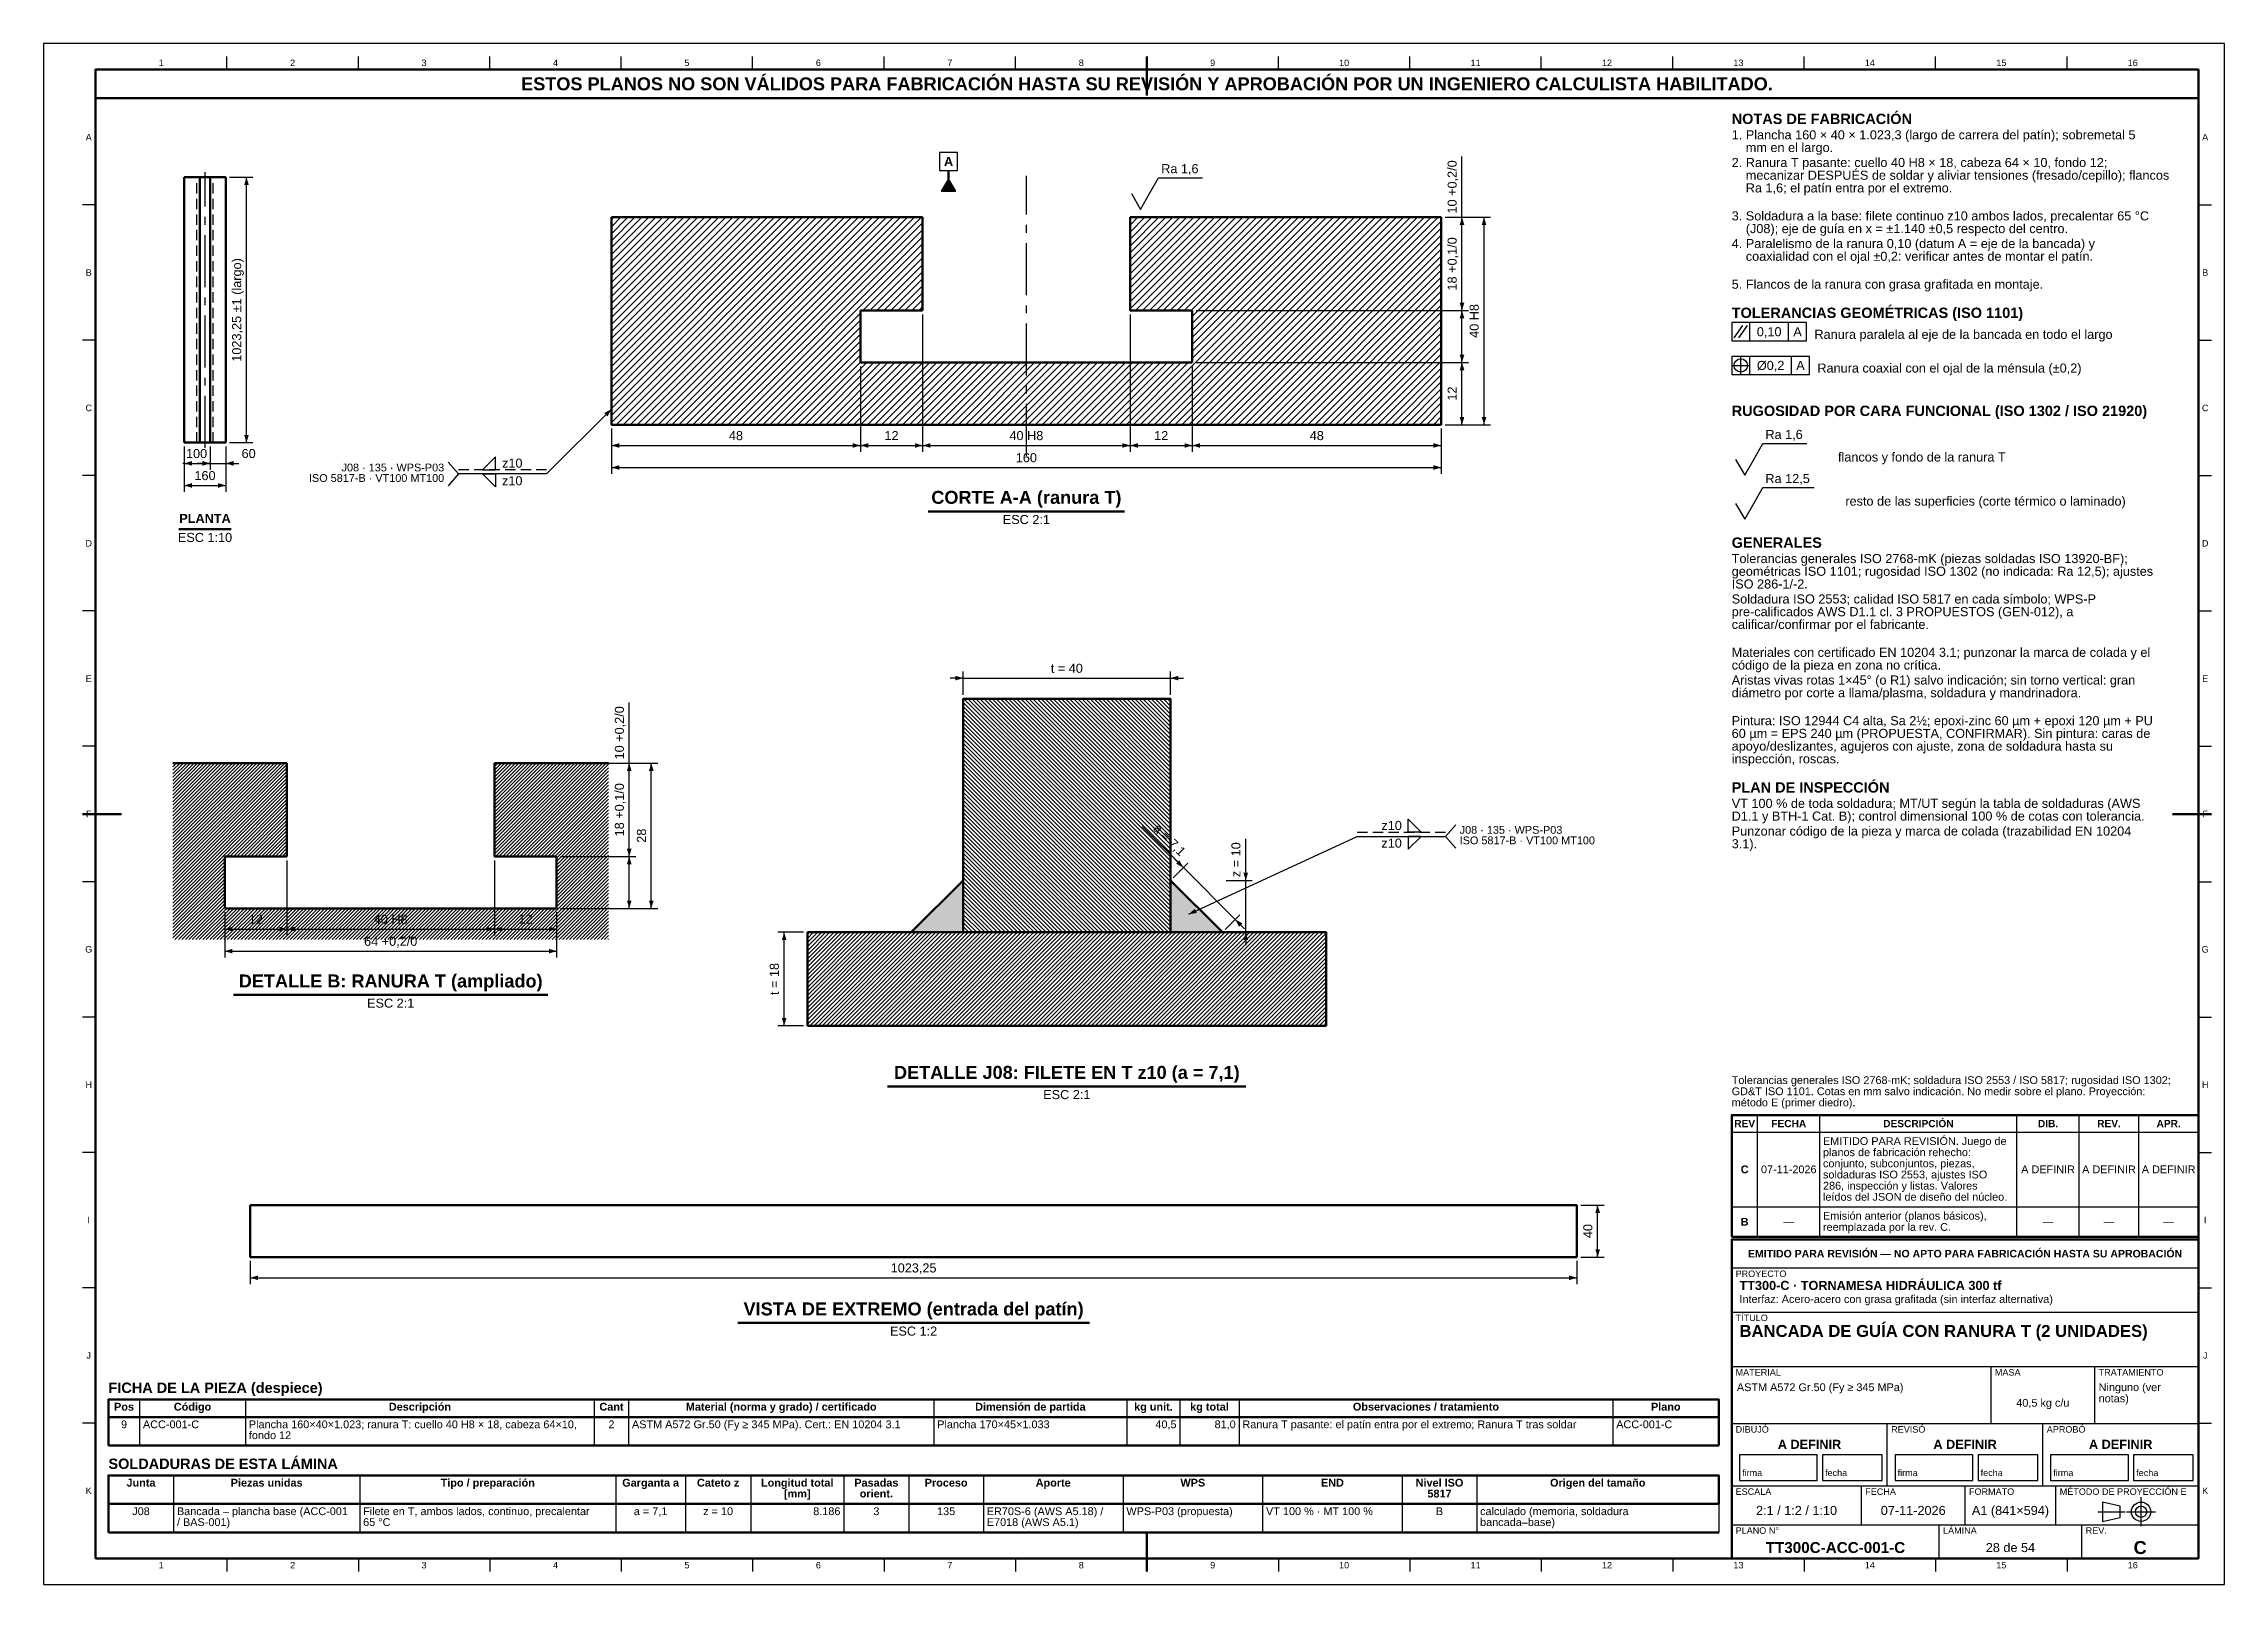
# Model space of a CAD drawing. Header units: millimetres. Extents: x 0 to 841, y 0 to 594.
import ezdxf
from ezdxf.enums import TextEntityAlignment as Align

# ---------------------------------------------------------------- set-up
doc = ezdxf.new("R2010")
doc.units = ezdxf.units.MM
doc.linetypes.add('EJE', pattern=[31, 20, -4, 3, -4])
doc.linetypes.add('OCULTO', pattern=[6, 4, -2])
for name, color, linetype, lineweight in [('ACH', 7, 'CONTINUOUS', 13), ('COTA', 7, 'CONTINUOUS', 25), ('EJE', 7, 'EJE', 25), ('FINA', 7, 'CONTINUOUS', 25), ('MARCO', 7, 'CONTINUOUS', 70), ('OCU', 7, 'OCULTO', 25), ('TXT', 7, 'CONTINUOUS', 25), ('VIS', 7, 'CONTINUOUS', 50)]:
    doc.layers.add(name, color=color, linetype=linetype, lineweight=lineweight)
doc.styles.add('STD', font='LiberationSans-Regular.ttf')
doc.styles.add('STDB', font='LiberationSans-Bold.ttf')

msp = doc.modelspace()

# ---------------------------------------------------------------- texts
at = {"layer": 'TXT'}
for s, height, style, p in [('1', 2.5, 'STD', (45.34, 586.6)), ('2', 2.5, 'STD', (96.03, 586.6)), ('3', 2.5, 'STD', (146.72, 586.6)), ('ESTOS PLANOS NO SON VÁLIDOS PARA FABRICACIÓN HASTA SU REVISIÓN Y APROBACIÓN POR UN INGENIERO CALCULISTA HABILITADO.', 5, 'STDB', (425.5, 578.5)), ('4', 2.5, 'STD', (197.41, 586.6)), ('5', 2.5, 'STD', (248.09, 586.6)), ('6', 2.5, 'STD', (298.78, 586.6)), ('7', 2.5, 'STD', (349.47, 586.6)), ('8', 2.5, 'STD', (400.16, 586.6)), ('9', 2.5, 'STD', (450.84, 586.6)), ('10', 2.5, 'STD', (501.53, 586.6)), ('11', 2.5, 'STD', (552.22, 586.6)), ('12', 2.5, 'STD', (602.91, 586.6)), ('13', 2.5, 'STD', (653.59, 586.6)), ('14', 2.5, 'STD', (704.28, 586.6)), ('15', 2.5, 'STD', (754.97, 586.6)), ('16', 2.5, 'STD', (805.66, 586.6)), ('A', 2.5, 'STD', (17.4, 557.91)), ('A', 2.5, 'STD', (833.6, 557.91)), ('A', 3.5, 'STDB', (348.99, 548.58)), ('B', 2.5, 'STD', (17.4, 505.73)), ('B', 2.5, 'STD', (833.6, 505.73)), ('0,10', 3.5, 'STD', (665.45, 482.93)), ('A', 3.5, 'STD', (676.4, 482.93)), ('Ø0,2', 3.5, 'STD', (666.01, 469.93)), ('A', 3.5, 'STD', (677.53, 469.93)), ('C', 2.5, 'STD', (17.4, 453.55)), ('C', 2.5, 'STD', (833.6, 453.55)), ('D', 2.5, 'STD', (17.4, 401.36)), ('D', 2.5, 'STD', (833.6, 401.36)), ('E', 2.5, 'STD', (17.4, 349.18)), ('E', 2.5, 'STD', (833.6, 349.18)), ('F', 2.5, 'STD', (17.4, 297)), ('F', 2.5, 'STD', (833.6, 297)), ('G', 2.5, 'STD', (17.4, 244.82)), ('G', 2.5, 'STD', (833.6, 244.82)), ('H', 2.5, 'STD', (17.4, 192.64)), ('H', 2.5, 'STD', (833.6, 192.64)), ('REV', 2.8, 'STDB', (656, 177.65)), ('FECHA', 2.8, 'STDB', (673, 177.65)), ('DESCRIPCIÓN', 2.8, 'STDB', (723, 177.65)), ('DIB.', 2.8, 'STDB', (773, 177.65)), ('REV.', 2.8, 'STDB', (796.5, 177.65)), ('APR.', 2.8, 'STDB', (819.5, 177.65)), ('C', 3, 'STDB', (656, 160)), ('07-11-2026', 3, 'STD', (673, 160)), ('A DEFINIR', 3, 'STD', (773, 160)), ('A DEFINIR', 3, 'STD', (796.5, 160)), ('A DEFINIR', 3, 'STD', (819.5, 160)), ('I', 2.5, 'STD', (17.4, 140.45)), ('B', 3, 'STDB', (656, 139.8)), ('—', 3, 'STD', (673, 139.8)), ('—', 3, 'STD', (773, 139.8)), ('—', 3, 'STD', (796.5, 139.8)), ('—', 3, 'STD', (819.5, 139.8)), ('I', 2.5, 'STD', (833.6, 140.45)), ('EMITIDO PARA REVISIÓN — NO APTO PARA FABRICACIÓN HASTA SU APROBACIÓN', 2.9, 'STDB', (741, 127.5)), ('J', 2.5, 'STD', (17.4, 88.27)), ('J', 2.5, 'STD', (833.6, 88.27)), ('Pos', 3, 'STDB', (31.01, 68.5)), ('Código', 3, 'STDB', (57.43, 68.5)), ('Descripción', 3, 'STDB', (145.12, 68.5)), ('Cant', 3, 'STDB', (218.99, 68.5)), ('Material (norma y grado) / certificado', 3, 'STDB', (284.45, 68.5)), ('Dimensión de partida', 3, 'STDB', (380.54, 68.5)), ('kg unit.', 3, 'STDB', (427.99, 68.5)), ('kg total', 3, 'STDB', (449.61, 68.5)), ('Observaciones / tratamiento', 3, 'STDB', (533.09, 68.5)), ('Plano', 3, 'STDB', (625.58, 68.5)), ('40,5 kg c/u', 3, 'STD', (771, 70)), ('9', 3, 'STD', (31.01, 61.7)), ('2', 3, 'STD', (218.99, 61.7)), ('A DEFINIR', 3.5, 'STDB', (681, 54)), ('A DEFINIR', 3.5, 'STDB', (741, 54)), ('A DEFINIR', 3.5, 'STDB', (801, 54)), ('K', 2.5, 'STD', (17.4, 36.09)), ('Junta', 3, 'STDB', (37.56, 39.2)), ('Piezas unidas', 3, 'STDB', (86.02, 39.2)), ('Tipo / preparación', 3, 'STDB', (171.28, 39.2)), ('Garganta a', 3, 'STDB', (234.09, 39.2)), ('Cateto z', 3, 'STDB', (260.12, 39.2)), ('Longitud total', 3, 'STDB', (290.63, 39.2)), ('[mm]', 3, 'STDB', (290.63, 35)), ('Pasadas', 3, 'STDB', (321.14, 39.2)), ('orient.', 3, 'STDB', (321.14, 35)), ('Proceso', 3, 'STDB', (348.06, 39.2)), ('Aporte', 3, 'STDB', (389.34, 39.2)), ('WPS', 3, 'STDB', (443.19, 39.2)), ('END', 3, 'STDB', (497.03, 39.2)), ('Nivel ISO', 3, 'STDB', (538.31, 39.2)), ('5817', 3, 'STDB', (538.31, 35)), ('Origen del tamaño', 3, 'STDB', (599.34, 39.2)), ('K', 2.5, 'STD', (833.6, 36.09)), ('J08', 3, 'STD', (37.56, 28.2)), ('a = 7,1', 3, 'STD', (234.09, 28.2)), ('z = 10', 3, 'STD', (260.12, 28.2)), ('3', 3, 'STD', (321.14, 28.2)), ('135', 3, 'STD', (348.06, 28.2)), ('B', 3, 'STD', (538.31, 28.2)), ('2:1 / 1:2 / 1:10', 3.5, 'STD', (676, 28.5)), ('07-11-2026', 3.5, 'STD', (721, 28.5)), ('A1 (841×594)', 3.5, 'STD', (758.5, 28.5)), ('1', 2.5, 'STD', (45.34, 7.4)), ('2', 2.5, 'STD', (96.03, 7.4)), ('3', 2.5, 'STD', (146.72, 7.4)), ('4', 2.5, 'STD', (197.41, 7.4)), ('5', 2.5, 'STD', (248.09, 7.4)), ('6', 2.5, 'STD', (298.78, 7.4)), ('7', 2.5, 'STD', (349.47, 7.4)), ('8', 2.5, 'STD', (400.16, 7.4)), ('9', 2.5, 'STD', (450.84, 7.4)), ('10', 2.5, 'STD', (501.53, 7.4)), ('11', 2.5, 'STD', (552.22, 7.4)), ('12', 2.5, 'STD', (602.91, 7.4)), ('13', 2.5, 'STD', (653.59, 7.4)), ('TT300C-ACC-001-C', 4.2, 'STDB', (691, 14.2)), ('14', 2.5, 'STD', (704.28, 7.4)), ('28 de 54', 3.5, 'STD', (758.5, 14.2)), ('15', 2.5, 'STD', (754.97, 7.4)), ('16', 2.5, 'STD', (805.66, 7.4)), ('C', 5, 'STDB', (808.5, 14.2))]:
    msp.add_text(s, height=height, dxfattribs=dict(at, style=style)).set_placement(p, align=Align.MIDDLE_CENTER)
for s, height, style, p in [('NOTAS DE FABRICACIÓN', 4, 'STDB', (651, 567)), ('1. Plancha 160 × 40 × 1.023,3 (largo de carrera del patín); sobremetal 5', 3.5, 'STD', (651, 560.6)), ('    mm en el largo.', 3.5, 'STD', (651, 555.7)), ('2. Ranura T pasante: cuello 40 H8 × 18, cabeza 64 × 10, fondo 12;', 3.5, 'STD', (651, 549.93)), ('    mecanizar DESPUÉS de soldar y aliviar tensiones (fresado/cepillo); flancos', 3.5, 'STD', (651, 545.03)), ('    Ra 1,6; el patín entra por el extremo.', 3.5, 'STD', (651, 540.13)), ('3. Soldadura a la base: filete continuo z10 ambos lados, precalentar 65 °C', 3.5, 'STD', (651, 529.35)), ('    (J08); eje de guía en x = ±1.140 ±0,5 respecto del centro.', 3.5, 'STD', (651, 524.45)), ('4. Paralelismo de la ranura 0,10 (datum A = eje de la bancada) y', 3.5, 'STD', (651, 518.68)), ('    coaxialidad con el ojal ±0,2: verificar antes de montar el patín.', 3.5, 'STD', (651, 513.78)), ('5. Flancos de la ranura con grasa grafitada en montaje.', 3.5, 'STD', (651, 503)), ('TOLERANCIAS GEOMÉTRICAS (ISO 1101)', 4, 'STDB', (651, 492.23)), ('RUGOSIDAD POR CARA FUNCIONAL (ISO 1302 / ISO 21920)', 4, 'STDB', (651, 454.43)), ('GENERALES', 4, 'STDB', (651, 403.63)), ('Tolerancias generales ISO 2768-mK (piezas soldadas ISO 13920-BF);', 3.5, 'STD', (651, 397.23)), ('geométricas ISO 1101; rugosidad ISO 1302 (no indicada: Ra 12,5); ajustes', 3.5, 'STD', (651, 392.33)), ('ISO 286-1/-2.', 3.5, 'STD', (651, 387.43)), ('Soldadura ISO 2553; calidad ISO 5817 en cada símbolo; WPS-P', 3.5, 'STD', (651, 381.65)), ('calificar/confirmar por el fabricante.', 3.5, 'STD', (651, 371.85)), ('pre-calificados AWS D1.1 cl. 3 PROPUESTOS (GEN-012), a', 3.5, 'STD', (651, 376.75)), ('código de la pieza en zona no crítica.', 3.5, 'STD', (651, 356.18)), ('Materiales con certificado EN 10204 3.1; punzonar la marca de colada y el', 3.5, 'STD', (651, 361.08)), ('Aristas vivas rotas 1×45° (o R1) salvo indicación; sin torno vertical: gran', 3.5, 'STD', (651, 350.4)), ('diámetro por corte a llama/plasma, soldadura y mandrinadora.', 3.5, 'STD', (651, 345.5)), ('60 µm = EPS 240 µm (PROPUESTA, CONFIRMAR). Sin pintura: caras de', 3.5, 'STD', (651, 329.83)), ('Pintura: ISO 12944 C4 alta, Sa 2½; epoxi-zinc 60 µm + epoxi 120 µm + PU', 3.5, 'STD', (651, 334.73)), ('apoyo/deslizantes, agujeros con ajuste, zona de soldadura hasta su', 3.5, 'STD', (651, 324.93)), ('inspección, roscas.', 3.5, 'STD', (651, 320.03)), ('VT 100 % de toda soldadura; MT/UT según la tabla de soldaduras (AWS', 3.5, 'STD', (651, 302.85)), ('PLAN DE INSPECCIÓN', 4, 'STDB', (651, 309.25)), ('D1.1 y BTH-1 Cat. B); control dimensional 100 % de cotas con tolerancia.', 3.5, 'STD', (651, 297.95)), ('J08 · 135 · WPS-P03', 3, 'STD', (546.09, 292.38)), ('ISO 5817-B · VT100 MT100', 3, 'STD', (546.09, 288.33)), ('3.1).', 3.5, 'STD', (651, 287.28)), ('Punzonar código de la pieza y marca de colada (trazabilidad EN 10204', 3.5, 'STD', (651, 292.18)), ('planos de fabricación rehecho:', 3, 'STD', (686.2, 168.1)), ('EMITIDO PARA REVISIÓN. Juego de', 3, 'STD', (686.2, 172.4)), ('conjunto, subconjuntos, piezas,', 3, 'STD', (686.2, 163.8)), ('soldaduras ISO 2553, ajustes ISO', 3, 'STD', (686.2, 159.5)), ('286, inspección y listas. Valores', 3, 'STD', (686.2, 155.2)), ('leídos del JSON de diseño del núcleo.', 3, 'STD', (686.2, 150.9)), ('Emisión anterior (planos básicos),', 3, 'STD', (686.2, 143.6)), ('reemplazada por la rev. C.', 3, 'STD', (686.2, 139.3)), ('PROYECTO', 2.5, 'STD', (652.5, 121)), ('TT300-C · TORNAMESA HIDRÁULICA 300 tf', 3.5, 'STDB', (654, 117)), ('Interfaz: Acero-acero con grasa grafitada (sin interfaz alternativa)', 3, 'STD', (654, 111.5)), ('TÍTULO', 2.5, 'STD', (652.5, 104)), ('BANCADA DE GUÍA CON RANURA T (2 UNIDADES)', 4.6, 'STDB', (654, 100)), ('FICHA DE LA PIEZA (despiece)', 4, 'STDB', (25, 77.8)), ('MATERIAL', 2.5, 'STD', (652.5, 83)), ('ASTM A572 Gr.50 (Fy ≥ 345 MPa)', 3, 'STD', (653, 77.5)), ('MASA', 2.5, 'STD', (752.5, 83)), ('TRATAMIENTO', 2.5, 'STD', (792.5, 83)), ('Ninguno (ver', 3, 'STD', (792.5, 77.5)), ('notas)', 3, 'STD', (792.5, 73.2)), ('DIBUJÓ', 2.5, 'STD', (652.5, 61)), ('REVISÓ', 2.5, 'STD', (712.5, 61)), ('APROBÓ', 2.5, 'STD', (772.5, 61)), ('SOLDADURAS DE ESTA LÁMINA', 4, 'STDB', (25, 48.5)), ('ESCALA', 2.5, 'STD', (652.5, 37)), ('FECHA', 2.5, 'STD', (702.5, 37)), ('FORMATO', 2.5, 'STD', (742.5, 37)), ('MÉTODO DE PROYECCIÓN E', 2.5, 'STD', (777.5, 37)), ('PLANO N°', 2.5, 'STD', (652.5, 22)), ('LÁMINA', 2.5, 'STD', (732.5, 22)), ('REV.', 2.5, 'STD', (787.5, 22))]:
    msp.add_text(s, height=height, dxfattribs=dict(at, style=style)).set_placement(p, align=Align.TOP_LEFT)
at = {"layer": 'TXT', "style": 'STD'}
for s, height, p in [('Ra 1,6', 3.5, (430.99, 542.98)), ('Ra 1,6', 3.5, (664, 440.53)), ('Ra 12,5', 3.5, (664, 423.53)), ('Tolerancias generales ISO 2768-mK; soldadura ISO 2553 / ISO 5817; rugosidad ISO 1302;', 3, (651, 192)), ('GD&T ISO 1101. Cotas en mm salvo indicación. No medir sobre el plano. Proyección:', 3, (651, 187.7)), ('método E (primer diedro).', 3, (651, 183.4)), ('firma', 2.5, (655, 41)), ('fecha', 2.5, (687, 41)), ('firma', 2.5, (715, 41)), ('fecha', 2.5, (747, 41)), ('firma', 2.5, (775, 41)), ('fecha', 2.5, (807, 41))]:
    msp.add_text(s, height=height, dxfattribs=at).set_placement(p, align=Align.BOTTOM_LEFT)
for s, rotation, p in [('10 +0,2/0', 90, (545.99, 538.76)), ('18 +0,1/0', 90, (545.99, 509.08)), ('1023,25 ±1 (largo)', 90, (77.24, 491.33)), ('40 H8', 90, (554.49, 487.08)), ('12', 90, (545.99, 459.08)), ('10 +0,2/0', 90, (224.84, 328.3)), ('18 +0,1/0', 90, (224.84, 298.63)), ('28', 90, (233.34, 288.63)), ('a = 7,1', -45, (432.22, 285.06)), ('z = 10', 90, (462.59, 279.38)), ('t = 18', 90, (284.59, 233.38)), ('40', 90, (598.31, 136.2))]:
    msp.add_text(s, height=3.5, rotation=rotation, dxfattribs=at).set_placement(p, align=Align.BOTTOM_CENTER)
for s, height, p in [('Ranura paralela al eje de la bancada en todo el largo', 3.5, (682.9, 481.93)), ('Ranura coaxial con el ojal de la ménsula (±0,2)', 3.5, (684.03, 468.93)), ('z10', 3.5, (176.79, 432.28)), ('flancos y fondo de la ranura T', 3.5, (691.99, 434.63)), ('z10', 3.5, (176.79, 425.48)), ('resto de las superficies (corte térmico o laminado)', 3.5, (694.82, 417.63)), ('ACC-001-C', 3, (38.31, 61.7)), ('fondo 12', 3, (79.15, 57.5)), ('Plancha 160×40×1.023; ranura T: cuello 40 H8 × 18, cabeza 64×10,', 3, (79.15, 61.7)), ('ASTM A572 Gr.50 (Fy ≥ 345 MPa). Cert.: EN 10204 3.1', 3, (226.89, 61.7)), ('Plancha 170×45×1.033', 3, (344.61, 61.7)), ('Ranura T pasante: el patín entra por el extremo; Ranura T tras soldar', 3, (462.32, 61.7)), ('ACC-001-C', 3, (606.46, 61.7)), ('/ BAS-001)', 3, (51.43, 24)), ('Bancada – plancha base (ACC-001', 3, (51.43, 28.2)), ('65 °C', 3, (123.22, 24)), ('Filete en T, ambos lados, continuo, precalentar', 3, (123.22, 28.2)), ('ER70S-6 (AWS A5.18) /', 3, (363.72, 28.2)), ('E7018 (AWS A5.1)', 3, (363.72, 24)), ('WPS-P03 (propuesta)', 3, (417.57, 28.2)), ('VT 100 % · MT 100 %', 3, (471.41, 28.2)), ('calculado (memoria, soldadura', 3, (553.97, 28.2)), ('bancada–base)', 3, (553.97, 24))]:
    msp.add_text(s, height=height, dxfattribs=at).set_placement(p, align=Align.MIDDLE_LEFT)
at = {"layer": 'TXT'}
for s, height, style, p in [('100', 3.5, 'STD', (58.99, 433.17)), ('60', 3.5, 'STD', (79.07, 433.17)), ('48', 3.5, 'STD', (266.99, 440.08)), ('12', 3.5, 'STD', (326.99, 440.08)), ('40 H8', 3.5, 'STD', (378.99, 440.08)), ('12', 3.5, 'STD', (430.99, 440.08)), ('48', 3.5, 'STD', (490.99, 440.08)), ('160', 3.5, 'STD', (62.24, 424.67)), ('160', 3.5, 'STD', (378.99, 431.58)), ('CORTE A-A (ranura T)', 5, 'STDB', (378.99, 415.08)), ('PLANTA', 3.5, 'STDB', (62.24, 408.17)), ('t = 40', 3.5, 'STD', (394.59, 350.38)), ('12', 3.5, 'STD', (81.84, 253.63)), ('40 H8', 3.5, 'STD', (133.84, 253.63)), ('12', 3.5, 'STD', (185.84, 253.63)), ('64 +0,2/0', 3.5, 'STD', (133.84, 245.13)), ('DETALLE B: RANURA T (ampliado)', 5, 'STDB', (133.84, 228.63)), ('DETALLE J08: FILETE EN T z10 (a = 7,1)', 5, 'STDB', (394.59, 193.38)), ('1023,25', 3.5, 'STD', (335.5, 119.2)), ('VISTA DE EXTREMO (entrada del patín)', 5, 'STDB', (335.5, 102.2))]:
    msp.add_text(s, height=height, dxfattribs=dict(at, style=style)).set_placement(p, align=Align.BOTTOM_CENTER)
at = {"layer": 'TXT', "style": 'STD'}
for s, p in [('J08 · 135 · WPS-P03', (154.49, 432.08)), ('ISO 5817-B · VT100 MT100', (154.49, 428.03))]:
    msp.add_text(s, height=3, dxfattribs=at).set_placement(p, align=Align.TOP_RIGHT)
for s, p in [('ESC 2:1', (378.99, 412.28)), ('ESC 1:10', (62.24, 405.37)), ('ESC 2:1', (133.84, 225.83)), ('ESC 2:1', (394.59, 190.58)), ('ESC 1:2', (335.5, 99.4))]:
    msp.add_text(s, height=3.5, dxfattribs=at).set_placement(p, align=Align.TOP_CENTER)
for s, height, p in [('z10', 3.5, (523.79, 292.58)), ('z10', 3.5, (523.79, 285.78)), ('40,5', 3, (436.9, 61.7)), ('81,0', 3, (459.72, 61.7)), ('8.186', 3, (307.28, 28.2))]:
    msp.add_text(s, height=height, dxfattribs=at).set_placement(p, align=Align.MIDDLE_RIGHT)

# ---------------------------------------------------------------- hatches: boundary and pattern name
at = {"layer": 'ACH'}
h = msp.add_hatch(color=7, dxfattribs=at)
h.dxf.hatch_style = 1
h.paths.add_polyline_path([(346.19, 537.08), (351.79, 537.08), (348.99, 541.88)])
h = msp.add_hatch(dxfattribs=at)
h.set_pattern_fill('ANSI31', scale=0.6)
h.paths.add_polyline_path([(538.99, 447.08), (218.99, 447.08), (218.99, 527.08), (338.99, 527.08), (338.99, 491.08), (314.99, 491.08), (314.99, 471.08), (442.99, 471.08), (442.99, 491.08), (418.99, 491.08), (418.99, 527.08), (538.99, 527.08)])
h = msp.add_hatch(dxfattribs=at)
h.set_pattern_fill('ANSI31', scale=0.35, angle=90)
h.paths.add_polyline_path([(354.59, 251.38), (434.59, 251.38), (434.59, 341.38), (354.59, 341.38)])
h = msp.add_hatch(dxfattribs=at)
h.set_pattern_fill('ANSI31', scale=0.3)
h.paths.add_polyline_path([(93.84, 316.63), (93.84, 280.63), (69.84, 280.63), (69.84, 260.63), (197.84, 260.63), (197.84, 280.63), (173.84, 280.63), (173.84, 316.63), (217.84, 316.63), (217.84, 248.63), (49.84, 248.63), (49.84, 316.63)])
h = msp.add_hatch(color=7, dxfattribs=at)
h.dxf.hatch_style = 1
h.paths.add_polyline_path([(354.59, 251.38), (334.59, 251.38), (354.59, 271.38)])
h = msp.add_hatch(color=7, dxfattribs=at)
h.dxf.hatch_style = 1
h.paths.add_polyline_path([(434.59, 251.38), (454.59, 251.38), (434.59, 271.38)])
h = msp.add_hatch(dxfattribs=at)
h.set_pattern_fill('ANSI31', scale=0.35)
h.paths.add_polyline_path([(294.59, 215.38), (494.59, 215.38), (494.59, 251.38), (294.59, 251.38)])

# ---------------------------------------------------------------- linework, layer by layer
at = {"layer": 'COTA'}
for p, q in [((546.99, 491.08), (546.99, 550.44)), ((71.74, 542.49), (80.74, 542.49)), ((78.24, 440.17), (78.24, 542.49)), ((540.49, 527.08), (549.49, 527.08)), ((540.49, 527.08), (557.99, 527.08)), ((546.99, 491.08), (546.99, 527.08)), ((555.49, 447.08), (555.49, 527.08)), ((338.99, 489.58), (338.99, 436.58)), ((338.99, 489.58), (338.99, 436.58)), ((418.99, 489.58), (418.99, 436.58)), ((418.99, 489.58), (418.99, 436.58)), ((444.49, 491.08), (549.49, 491.08)), ((444.49, 491.08), (549.49, 491.08)), ((546.99, 471.08), (546.99, 491.08)), ((651.9, 480.53), (655.3, 485.33)), ((653.7, 480.53), (657.1, 485.33)), ((658, 479.43), (658, 486.43)), ((672.9, 479.43), (672.9, 486.43)), ((444.49, 471.08), (549.49, 471.08)), ((444.49, 471.08), (549.49, 471.08)), ((546.99, 447.08), (546.99, 471.08)), ((654.5, 466.33), (654.5, 473.53)), ((658, 466.43), (658, 473.43)), ((674.03, 466.43), (674.03, 473.43)), ((314.99, 469.58), (314.99, 436.58)), ((314.99, 469.58), (314.99, 436.58)), ((442.99, 469.58), (442.99, 436.58)), ((442.99, 469.58), (442.99, 436.58)), ((650.9, 469.93), (658.1, 469.93)), ((218.99, 453.08), (193.99, 428.08)), ((540.49, 447.08), (549.49, 447.08)), ((540.49, 447.08), (557.99, 447.08)), ((54.24, 438.67), (54.24, 429.67)), ((54.24, 438.67), (54.24, 421.17)), ((64.24, 438.67), (64.24, 429.67)), ((64.24, 438.67), (64.24, 429.67)), ((70.24, 438.67), (70.24, 429.67)), ((70.24, 438.67), (70.24, 421.17)), ((71.74, 440.17), (80.74, 440.17)), ((218.99, 445.58), (218.99, 436.58)), ((218.99, 445.58), (218.99, 428.08)), ((218.99, 439.08), (314.99, 439.08)), ((314.99, 439.08), (338.99, 439.08)), ((338.99, 439.08), (418.99, 439.08)), ((418.99, 439.08), (442.99, 439.08)), ((442.99, 439.08), (538.99, 439.08)), ((538.99, 445.58), (538.99, 436.58)), ((538.99, 445.58), (538.99, 428.08)), ((54.24, 432.17), (53.74, 432.17)), ((54.24, 432.17), (64.24, 432.17)), ((64.24, 432.17), (59.24, 432.17)), ((64.24, 432.17), (70.24, 432.17)), ((70.24, 432.17), (75.24, 432.17)), ((159.99, 428.08), (155.99, 432.58)), ((218.99, 430.58), (538.99, 430.58)), ((54.24, 423.67), (70.24, 423.67)), ((159.99, 428.08), (155.99, 423.58)), ((193.99, 428.08), (159.99, 428.08)), ((354.59, 349.38), (349.59, 349.38)), ((354.59, 342.88), (354.59, 351.88)), ((354.59, 349.38), (434.59, 349.38)), ((434.59, 342.88), (434.59, 351.88)), ((434.59, 349.38), (439.59, 349.38)), ((225.84, 280.63), (225.84, 339.98)), ((175.34, 316.63), (228.34, 316.63)), ((175.34, 316.63), (236.84, 316.63)), ((225.84, 280.63), (225.84, 316.63)), ((234.34, 260.63), (234.34, 316.63)), ((439.54, 276.33), (423.64, 292.23)), ((441.59, 258.38), (506.59, 288.38)), ((463.59, 271.38), (463.59, 287.38)), ((506.59, 288.38), (540.59, 288.38)), ((540.59, 288.38), (544.59, 292.88)), ((540.59, 288.38), (544.59, 283.88)), ((93.84, 279.13), (93.84, 250.13)), ((93.84, 279.13), (93.84, 250.13)), ((173.84, 279.13), (173.84, 250.13)), ((173.84, 279.13), (173.84, 250.13)), ((199.34, 280.63), (228.34, 280.63)), ((199.34, 280.63), (228.34, 280.63)), ((225.84, 260.63), (225.84, 280.63)), ((435.65, 272.44), (441.31, 278.09)), ((439.54, 276.33), (436, 279.86)), ((439.54, 276.33), (459.54, 256.33)), ((456.09, 271.38), (466.09, 271.38)), ((463.59, 271.38), (463.59, 276.38)), ((463.59, 251.38), (463.59, 271.38)), ((69.84, 259.13), (69.84, 250.13)), ((69.84, 259.13), (69.84, 241.63)), ((69.84, 252.63), (93.84, 252.63)), ((93.84, 252.63), (173.84, 252.63)), ((173.84, 252.63), (197.84, 252.63)), ((197.84, 259.13), (197.84, 250.13)), ((197.84, 259.13), (197.84, 241.63)), ((199.34, 260.63), (228.34, 260.63)), ((199.34, 260.63), (236.84, 260.63)), ((455.65, 252.44), (461.31, 258.09)), ((459.54, 256.33), (463.07, 252.79)), ((69.84, 244.13), (197.84, 244.13)), ((293.09, 251.38), (283.09, 251.38)), ((285.59, 215.38), (285.59, 251.38)), ((456.09, 251.38), (466.09, 251.38)), ((463.59, 251.38), (463.59, 246.38)), ((293.09, 215.38), (283.09, 215.38)), ((592.81, 146.2), (601.81, 146.2)), ((599.31, 126.2), (599.31, 146.2)), ((592.81, 126.2), (601.81, 126.2)), ((79.69, 124.7), (79.69, 115.7)), ((79.69, 118.2), (591.31, 118.2)), ((591.31, 124.7), (591.31, 115.7))]:
    msp.add_line(p, q, dxfattribs=at)
for points in [[(345.49, 545.08), (352.49, 545.08), (352.49, 552.08), (345.49, 552.08)], [(346.19, 537.08), (351.79, 537.08), (348.99, 541.88)], [(651, 479.43), (679.9, 479.43), (679.9, 486.43), (651, 486.43)], [(651, 466.43), (681.03, 466.43), (681.03, 473.43), (651, 473.43)], [(174.29, 429.68), (174.29, 434.68), (169.29, 429.68)], [(174.29, 428.08), (174.29, 423.08), (169.29, 428.08)], [(526.29, 289.98), (526.29, 294.98), (531.29, 289.98)], [(526.29, 288.38), (526.29, 283.38), (531.29, 288.38)]]:
    msp.add_lwpolyline(points, close=True, dxfattribs=at)
for points in [[(426.49, 536.18), (429.99, 542.28), (446.98, 542.28)], [(419.49, 536.18), (422.99, 530.08), (426.49, 536.18)], [(659.5, 433.73), (663, 439.83), (679.99, 439.83)], [(652.5, 433.73), (656, 427.63), (659.5, 433.73)], [(659.5, 416.73), (663, 422.83), (682.82, 422.83)], [(652.5, 416.73), (656, 410.63), (659.5, 416.73)]]:
    msp.add_lwpolyline(points, dxfattribs=at)
msp.add_circle((654.5, 469.93), 2.6, dxfattribs=at)
for points in [[(78.24, 542.49), (77.34, 539.49), (79.14, 539.49)], [(546.99, 527.08), (546.09, 524.08), (547.89, 524.08)], [(555.49, 527.08), (554.59, 524.08), (556.39, 524.08)], [(546.99, 491.08), (547.89, 494.08), (546.09, 494.08)], [(546.99, 491.08), (546.09, 488.08), (547.89, 488.08)], [(546.99, 471.08), (547.89, 474.08), (546.09, 474.08)], [(546.99, 471.08), (546.09, 468.08), (547.89, 468.08)], [(218.99, 453.08), (216.24, 451.59), (217.51, 450.32)], [(546.99, 447.08), (547.89, 450.08), (546.09, 450.08)], [(555.49, 447.08), (556.39, 450.08), (554.59, 450.08)], [(78.24, 440.17), (79.14, 443.17), (77.34, 443.17)], [(218.99, 439.08), (221.99, 438.18), (221.99, 439.98)], [(314.99, 439.08), (311.99, 439.98), (311.99, 438.18)], [(314.99, 439.08), (317.99, 438.18), (317.99, 439.98)], [(338.99, 439.08), (335.99, 439.98), (335.99, 438.18)], [(338.99, 439.08), (341.99, 438.18), (341.99, 439.98)], [(418.99, 439.08), (415.99, 439.98), (415.99, 438.18)], [(418.99, 439.08), (421.99, 438.18), (421.99, 439.98)], [(442.99, 439.08), (439.99, 439.98), (439.99, 438.18)], [(442.99, 439.08), (445.99, 438.18), (445.99, 439.98)], [(538.99, 439.08), (535.99, 439.98), (535.99, 438.18)], [(54.24, 432.17), (57.24, 431.27), (57.24, 433.07)], [(64.24, 432.17), (61.24, 433.07), (61.24, 431.27)], [(64.24, 432.17), (61.24, 433.07), (61.24, 431.27)], [(70.24, 432.17), (73.24, 431.27), (73.24, 433.07)], [(218.99, 430.58), (221.99, 429.68), (221.99, 431.48)], [(538.99, 430.58), (535.99, 431.48), (535.99, 429.68)], [(54.24, 423.67), (57.24, 422.77), (57.24, 424.57)], [(70.24, 423.67), (67.24, 424.57), (67.24, 422.77)], [(354.59, 349.38), (351.59, 350.28), (351.59, 348.48)], [(434.59, 349.38), (437.59, 348.48), (437.59, 350.28)], [(225.84, 316.63), (224.94, 313.63), (226.74, 313.63)], [(234.34, 316.63), (233.44, 313.63), (235.24, 313.63)], [(225.84, 280.63), (226.74, 283.63), (224.94, 283.63)], [(225.84, 280.63), (224.94, 277.63), (226.74, 277.63)], [(439.54, 276.33), (438.05, 279.08), (436.78, 277.81)], [(463.59, 271.38), (464.49, 274.38), (462.69, 274.38)], [(225.84, 260.63), (226.74, 263.63), (224.94, 263.63)], [(234.34, 260.63), (235.24, 263.63), (233.44, 263.63)], [(69.84, 252.63), (72.84, 251.73), (72.84, 253.53)], [(93.84, 252.63), (90.84, 253.53), (90.84, 251.73)], [(93.84, 252.63), (96.84, 251.73), (96.84, 253.53)], [(173.84, 252.63), (170.84, 253.53), (170.84, 251.73)], [(173.84, 252.63), (176.84, 251.73), (176.84, 253.53)], [(197.84, 252.63), (194.84, 253.53), (194.84, 251.73)], [(441.59, 258.38), (444.69, 258.82), (443.94, 260.45)], [(459.54, 256.33), (461.02, 253.57), (462.3, 254.84)], [(69.84, 244.13), (72.84, 243.23), (72.84, 245.03)], [(197.84, 244.13), (194.84, 245.03), (194.84, 243.23)], [(285.59, 251.38), (284.69, 248.38), (286.49, 248.38)], [(463.59, 251.38), (462.69, 248.38), (464.49, 248.38)], [(285.59, 215.38), (286.49, 218.38), (284.69, 218.38)], [(599.31, 146.2), (598.41, 143.2), (600.21, 143.2)], [(599.31, 126.2), (600.21, 129.2), (598.41, 129.2)], [(79.69, 118.2), (82.69, 117.3), (82.69, 119.1)], [(591.31, 118.2), (588.31, 119.1), (588.31, 117.3)]]:
    msp.add_solid(points, dxfattribs=at)
at = {"layer": 'EJE'}
for p, q in [((62.24, 438.17), (62.24, 544.49)), ((378.99, 435.08), (378.99, 543.08)), ((792.14, 28), (802.68, 28)), ((803.3, 28), (814.46, 28)), ((808.88, 22.42), (808.88, 33.58))]:
    msp.add_line(p, q, dxfattribs=at)
at = {"layer": 'FINA'}
for p, q in [((70.69, 584), (70.69, 589)), ((121.38, 584), (121.38, 589)), ((172.06, 584), (172.06, 589)), ((222.75, 584), (222.75, 589)), ((273.44, 584), (273.44, 589)), ((324.12, 584), (324.12, 589)), ((374.81, 584), (374.81, 589)), ((425.5, 584), (425.5, 589)), ((476.19, 584), (476.19, 589)), ((526.88, 584), (526.88, 589)), ((577.56, 584), (577.56, 589)), ((628.25, 584), (628.25, 589)), ((678.94, 584), (678.94, 589)), ((729.62, 584), (729.62, 589)), ((780.31, 584), (780.31, 589)), ((20, 531.82), (15, 531.82)), ((831, 531.82), (836, 531.82)), ((20, 479.64), (15, 479.64)), ((831, 479.64), (836, 479.64)), ((20, 427.45), (15, 427.45)), ((831, 427.45), (836, 427.45)), ((20, 375.27), (15, 375.27)), ((831, 375.27), (836, 375.27)), ((20, 323.09), (15, 323.09)), ((831, 323.09), (836, 323.09)), ((20, 270.91), (15, 270.91)), ((831, 270.91), (836, 270.91)), ((20, 218.73), (15, 218.73)), ((831, 218.73), (836, 218.73)), ((661, 134), (661, 180.9)), ((685, 134), (685, 180.9)), ((761, 134), (761, 180.9)), ((785, 134), (785, 180.9)), ((808, 134), (808, 180.9)), ((651, 174.4), (831, 174.4)), ((20, 166.55), (15, 166.55)), ((831, 166.55), (836, 166.55)), ((651, 145.6), (831, 145.6)), ((651, 134), (831, 134)), ((651, 133), (831, 133)), ((651, 122), (831, 122)), ((20, 114.36), (15, 114.36)), ((831, 114.36), (836, 114.36)), ((651, 105), (831, 105)), ((651, 84), (831, 84)), ((751, 62), (751, 84)), ((791, 62), (791, 84)), ((37.01, 71.3), (37.01, 53.5)), ((77.85, 71.3), (77.85, 53.5)), ((212.38, 71.3), (212.38, 53.5)), ((225.59, 71.3), (225.59, 53.5)), ((343.31, 71.3), (343.31, 53.5)), ((417.78, 71.3), (417.78, 53.5)), ((438.2, 71.3), (438.2, 53.5)), ((461.02, 71.3), (461.02, 53.5)), ((605.16, 71.3), (605.16, 53.5)), ((20, 62.18), (15, 62.18)), ((25, 64.5), (646, 64.5)), ((651, 62), (831, 62)), ((711, 38), (711, 62)), ((771, 38), (771, 62)), ((831, 62.18), (836, 62.18)), ((50.13, 42), (50.13, 20)), ((121.92, 42), (121.92, 20)), ((220.63, 42), (220.63, 20)), ((247.55, 42), (247.55, 20)), ((272.68, 42), (272.68, 20)), ((308.58, 42), (308.58, 20)), ((333.71, 42), (333.71, 20)), ((362.42, 42), (362.42, 20)), ((416.27, 42), (416.27, 20)), ((470.11, 42), (470.11, 20)), ((523.95, 42), (523.95, 20)), ((552.67, 42), (552.67, 20)), ((646, 42), (646, 20)), ((651, 38), (831, 38)), ((701, 23), (701, 38)), ((741, 23), (741, 38)), ((776, 23), (776, 38)), ((25, 31), (646, 31)), ((651, 23), (831, 23)), ((731, 10), (731, 23)), ((786, 10), (786, 23)), ((70.69, 10), (70.69, 5)), ((121.38, 10), (121.38, 5)), ((172.06, 10), (172.06, 5)), ((222.75, 10), (222.75, 5)), ((273.44, 10), (273.44, 5)), ((324.12, 10), (324.12, 5)), ((374.81, 10), (374.81, 5)), ((425.5, 10), (425.5, 5)), ((476.19, 10), (476.19, 5)), ((526.88, 10), (526.88, 5)), ((577.56, 10), (577.56, 5)), ((628.25, 10), (628.25, 5)), ((678.94, 10), (678.94, 5)), ((729.62, 10), (729.62, 5)), ((780.31, 10), (780.31, 5))]:
    msp.add_line(p, q, dxfattribs=at)
for points in [[(0, 0), (841, 0), (841, 594), (0, 594)], [(654, 40), (684, 40), (684, 50), (654, 50)], [(686, 40), (709, 40), (709, 50), (686, 50)], [(714, 40), (744, 40), (744, 50), (714, 50)], [(746, 40), (769, 40), (769, 50), (746, 50)], [(774, 40), (804, 40), (804, 50), (774, 50)], [(806, 40), (829, 40), (829, 50), (806, 50)], [(794, 24.28), (800.82, 25.83), (800.82, 30.17), (794, 31.72)]]:
    msp.add_lwpolyline(points, close=True, dxfattribs=at)
for radius in [3.72, 2.17]:
    msp.add_circle((808.88, 28), radius, dxfattribs=at)
at = {"layer": 'MARCO'}
for p, q in [((425.5, 589), (425.5, 574)), ((15, 297), (30, 297)), ((836, 297), (821, 297)), ((425.5, 5), (425.5, 20))]:
    msp.add_line(p, q, dxfattribs=at)
for points in [[(20, 10), (831, 10), (831, 584), (20, 584)], [(20, 573), (831, 573), (831, 584), (20, 584)], [(651, 134), (831, 134), (831, 180.9), (651, 180.9)], [(651, 10), (831, 10), (831, 133), (651, 133)]]:
    msp.add_lwpolyline(points, close=True, dxfattribs=at)
at = {"layer": 'OCU'}
for p, q in [((193.99, 429.68), (159.99, 429.68)), ((506.59, 289.98), (540.59, 289.98))]:
    msp.add_line(p, q, dxfattribs=at)
for points in [[(54.24, 440.17), (54.24, 542.49)], [(54.24, 542.49), (70.24, 542.49)], [(59.04, 542.49), (60.24, 542.49)], [(59.04, 542.49), (60.24, 542.49)], [(59.04, 440.17), (59.04, 542.49)], [(59.04, 440.17), (59.04, 542.49)], [(60.24, 440.17), (60.24, 542.49)], [(64.24, 542.49), (65.44, 542.49)], [(64.24, 542.49), (65.44, 542.49)], [(64.24, 440.17), (64.24, 542.49)], [(65.44, 440.17), (65.44, 542.49)], [(65.44, 440.17), (65.44, 542.49)], [(70.24, 440.17), (70.24, 542.49)], [(54.24, 440.17), (70.24, 440.17)], [(59.04, 440.17), (60.24, 440.17)], [(59.04, 440.17), (60.24, 440.17)], [(64.24, 440.17), (65.44, 440.17)], [(64.24, 440.17), (65.44, 440.17)]]:
    msp.add_lwpolyline(points, dxfattribs=at)
at = {"layer": 'VIS'}
for p, q in [((348.99, 541.88), (348.99, 545.08)), ((341.11, 413.68), (416.88, 413.68)), ((52.12, 406.77), (72.37, 406.77)), ((73.28, 227.23), (194.4, 227.23)), ((325.5, 191.98), (463.68, 191.98)), ((267.66, 100.8), (403.34, 100.8)), ((25, 71.3), (25, 53.5)), ((646, 71.3), (646, 53.5)), ((25, 53.5), (646, 53.5)), ((25, 42), (25, 20)), ((25, 20), (646, 20))]:
    msp.add_line(p, q, dxfattribs=at)
for points in [[(54.24, 440.17), (54.24, 542.49)], [(54.24, 542.49), (60.24, 542.49)], [(60.24, 440.17), (60.24, 542.49)], [(60.24, 542.49), (64.24, 542.49)], [(64.24, 542.49), (70.24, 542.49)], [(64.24, 440.17), (64.24, 542.49)], [(70.24, 440.17), (70.24, 542.49)], [(218.99, 447.08), (218.99, 527.08)], [(338.99, 527.08), (218.99, 527.08)], [(338.99, 491.08), (338.99, 527.08)], [(538.99, 527.08), (418.99, 527.08)], [(418.99, 491.08), (418.99, 527.08)], [(538.99, 447.08), (538.99, 527.08)], [(314.99, 471.08), (314.99, 491.08)], [(338.99, 491.08), (314.99, 491.08)], [(442.99, 491.08), (418.99, 491.08)], [(442.99, 471.08), (442.99, 491.08)], [(442.99, 471.08), (314.99, 471.08)], [(538.99, 447.08), (218.99, 447.08)], [(54.24, 440.17), (60.24, 440.17)], [(60.24, 440.17), (64.24, 440.17)], [(64.24, 440.17), (70.24, 440.17)], [(93.84, 316.63), (49.84, 316.63)], [(93.84, 280.63), (93.84, 316.63)], [(217.84, 316.63), (173.84, 316.63)], [(173.84, 280.63), (173.84, 316.63)], [(69.84, 260.63), (69.84, 280.63)], [(93.84, 280.63), (69.84, 280.63)], [(197.84, 280.63), (173.84, 280.63)], [(197.84, 260.63), (197.84, 280.63)], [(197.84, 260.63), (69.84, 260.63)], [(79.69, 126.2), (79.69, 146.2)], [(79.69, 146.2), (591.31, 146.2)], [(591.31, 126.2), (591.31, 146.2)], [(79.69, 126.2), (591.31, 126.2)]]:
    msp.add_lwpolyline(points, dxfattribs=at)
for points in [[(354.59, 251.38), (434.59, 251.38), (434.59, 341.38), (354.59, 341.38)], [(354.59, 251.38), (334.59, 251.38), (354.59, 271.38)], [(354.59, 251.38), (334.59, 251.38), (354.59, 271.38)], [(434.59, 251.38), (454.59, 251.38), (434.59, 271.38)], [(434.59, 251.38), (454.59, 251.38), (434.59, 271.38)], [(294.59, 215.38), (494.59, 215.38), (494.59, 251.38), (294.59, 251.38)], [(25, 64.5), (646, 64.5), (646, 71.3), (25, 71.3)], [(25, 31), (646, 31), (646, 42), (25, 42)]]:
    msp.add_lwpolyline(points, close=True, dxfattribs=at)

msp.set_redraw_order([(e.dxf.handle, doc.entitydb.next_handle()) for e in msp.query("TEXT MTEXT ATTDEF DIMENSION ARC_DIMENSION")])  # texts and dimensions are drawn at this point

doc.saveas('drawing.dxf')
